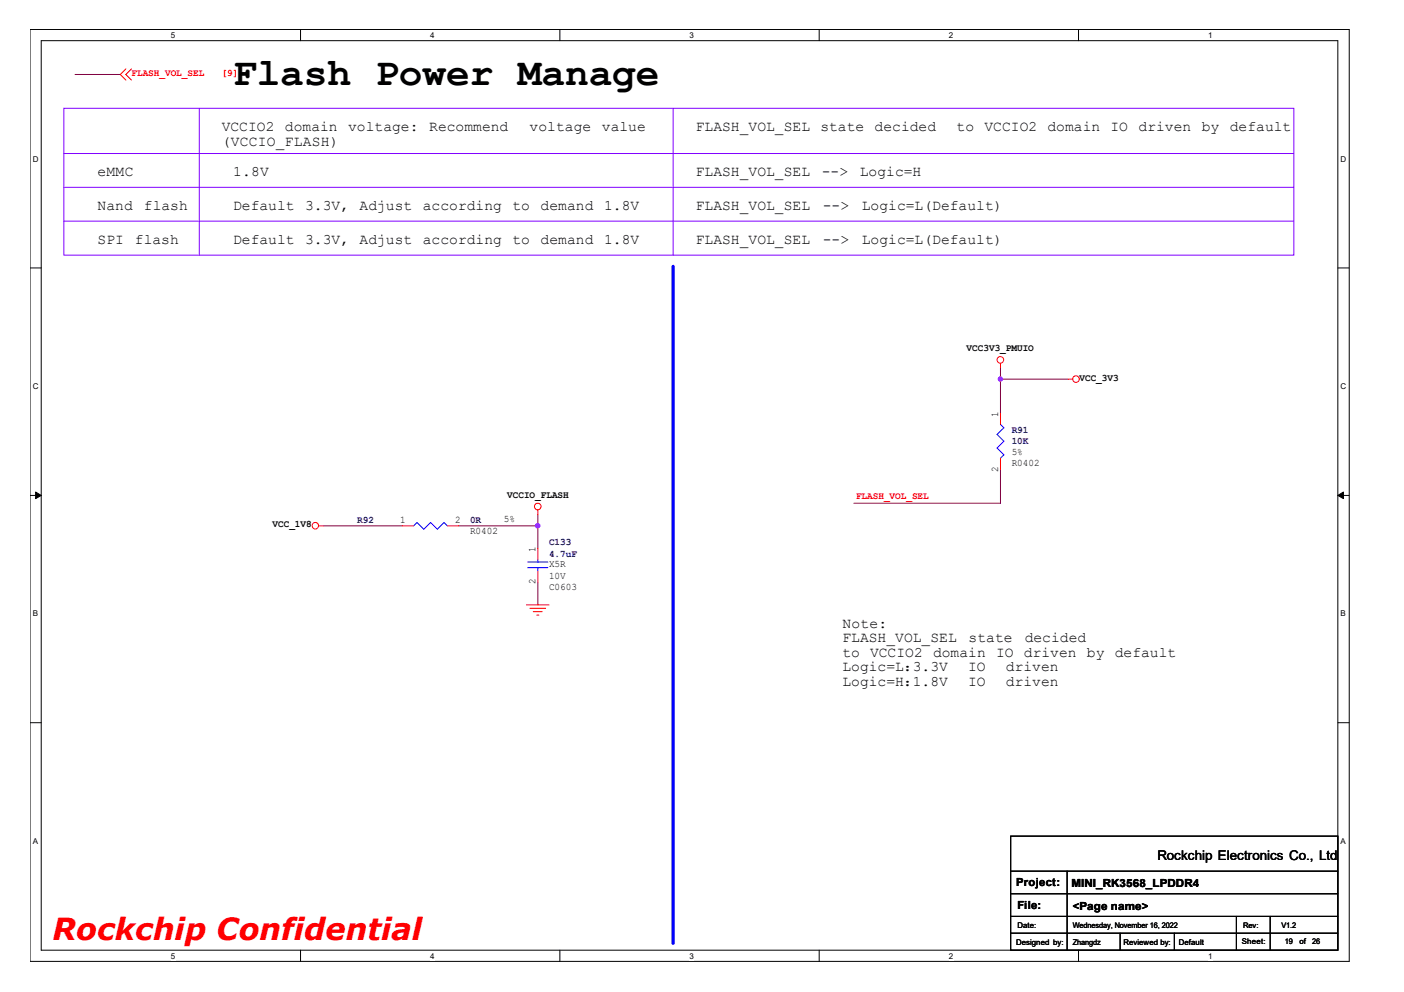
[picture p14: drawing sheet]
<svg xmlns="http://www.w3.org/2000/svg" width="297mm" height="210mm" viewBox="0 0 297 210" stroke-linecap="round" stroke-linejoin="round" font-family="sans-serif">
<defs><g id="words">
<text font-size="8.3" x="49.3" y="18">Flash Power Manage</text>
<text font-size="6.4" fill="#f00" x="11.1" y="198.9">Rockchip Confidential</text>
<g font-size="3.1">
<text x="46.9" y="27.8">VCCIO2</text>
<text x="60.3" y="27.8">domain</text>
<text x="73.7" y="27.8">voltage:</text>
<text x="90.8" y="27.8">Recommend</text>
<text x="112.1" y="27.8">voltage</text>
<text x="127.3" y="27.8">value</text>
<text x="147.2" y="27.8">FLASH_VOL_SEL</text>
<text x="173.6" y="27.8">state</text>
<text x="185" y="27.8">decided</text>
<text x="202.4" y="27.8">to</text>
<text x="208.3" y="27.8">VCCIO2</text>
<text x="221.6" y="27.8">domain</text>
<text x="234.9" y="27.8">IO</text>
<text x="240.9" y="27.8">driven</text>
<text x="254.3" y="27.8">by</text>
<text x="260.2" y="27.8">default</text>
<text x="46.9" y="30.9">(VCCIO_FLASH)</text>
<text x="20.7" y="37.3">eMMC</text>
<text x="49.3" y="37.3">1.8V</text>
<text x="147.2" y="37.3">FLASH_VOL_SEL</text>
<text x="173.9" y="37.3">--&gt;</text>
<text x="181.9" y="37.3">Logic=H</text>
<text x="20.7" y="44.5">Nand</text>
<text x="30.4" y="44.5">flash</text>
<text x="49.3" y="44.5">Default</text>
<text x="64.6" y="44.5">3.3V,</text>
<text x="76.1" y="44.5">Adjust</text>
<text x="89.5" y="44.5">according</text>
<text x="108.4" y="44.5">to</text>
<text x="114.4" y="44.5">demand</text>
<text x="127.8" y="44.5">1.8V</text>
<text x="147.2" y="44.5">FLASH_VOL_SEL</text>
<text x="174.1" y="44.5">--&gt;</text>
<text x="182.3" y="44.5">Logic=L(Default)</text>
<text x="20.7" y="51.7">SPI</text>
<text x="28.5" y="51.7">flash</text>
<text x="49.3" y="51.7">Default</text>
<text x="64.6" y="51.7">3.3V,</text>
<text x="76.1" y="51.7">Adjust</text>
<text x="89.5" y="51.7">according</text>
<text x="108.4" y="51.7">to</text>
<text x="114.4" y="51.7">demand</text>
<text x="127.8" y="51.7">1.8V</text>
<text x="147.2" y="51.7">FLASH_VOL_SEL</text>
<text x="174.1" y="51.7">--&gt;</text>
<text x="182.3" y="51.7">Logic=L(Default)</text>
<text x="178.2" y="132.8">Note:</text>
<text x="178.2" y="135.9">FLASH_VOL_SEL</text>
<text x="204.9" y="135.9">state</text>
<text x="216.8" y="135.9">decided</text>
<text x="178.2" y="139">to VCCIO2</text>
<text x="178.2" y="142.1">Logic=L：</text>
<text x="193.1" y="142.1">3.3V</text>
<text x="197.4" y="139">domain</text>
<text x="204.8" y="142.1">IO</text>
<text x="210.7" y="139">IO</text>
<text x="212.8" y="142.1">driven</text>
<text x="216.6" y="139">driven</text>
<text x="230" y="139">by</text>
<text x="235.8" y="139">default</text>
<text x="178.2" y="145.2">Logic=H：</text>
<text x="193.1" y="145.2">1.8V</text>
<text x="204.8" y="145.2">IO</text>
<text x="212.8" y="145.2">driven</text>
</g>
<text font-size="2.8" x="244.9" y="181.9">Rockchip Electronics Co., Ltd</text>
<g font-size="2.4">
<text x="215" y="187.5">Project:</text>
<text x="226.7" y="187.7">MINI_RK3568_LPDDR4</text>
<text x="215.3" y="192.2">File:</text>
<text x="226.9" y="192.5">&lt;Page name&gt;</text>
</g>
<g font-size="2.2">
<text x="211.2" y="88.2" transform="rotate(-90 211.2 88.2)">1</text>
<text x="211.2" y="99.8" transform="rotate(-90 211.2 99.8)">2</text>
<text x="84.7" y="110.8">1</text>
<text x="96.3" y="110.8">2</text>
<text x="113.3" y="116.8" transform="rotate(-90 113.3 116.8)">1</text>
<text x="113.3" y="123.7" transform="rotate(-90 113.3 123.7)">2</text>
</g>
<g font-size="2.1" fill="#f00">
<text x="27.8" y="16.1">FLASH_VOL_SEL</text>
<text x="46.9" y="16.1">[9]</text>
<text x="181.1" y="105.6">FLASH_VOL_SEL</text>
</g>
<g font-size="2.1">
<text x="204.5" y="74.4">VCC3V3_PMUIO</text>
<text x="228.4" y="80.5">VCC_3V3</text>
<text x="214" y="98.6">R0402</text>
<text x="214" y="96.2">5%</text>
<text x="107.3" y="105.4">VCCIO_FLASH</text>
<text x="57.7" y="111.6">VCC_1V8</text>
<text x="99.4" y="112.9">R0402</text>
<text x="106.6" y="110.5">5%</text>
<text x="116.2" y="124.9">C0603</text>
<text x="116.2" y="120.1">X5R</text>
<text x="116.2" y="122.5">10V</text>
</g>
<g font-size="2.1" fill="#000080">
<text x="214" y="91.5">R91</text>
<text x="214" y="93.9">10K</text>
<text x="75.6" y="110.6">R92</text>
<text x="99.4" y="110.6">0R</text>
<text x="116.2" y="115.4">C133</text>
<text x="116.2" y="117.8">4.7uF</text>
</g>
<g font-size="1.7">
<text x="36.2" y="8">5</text>
<text x="91" y="8">4</text>
<text x="145.9" y="8">3</text>
<text x="200.7" y="8">2</text>
<text x="255.6" y="8">1</text>
<text x="6.9" y="34.2">D</text>
<text x="283.6" y="34.2">D</text>
<text x="6.9" y="82.3">C</text>
<text x="283.6" y="82.3">C</text>
<text x="6.9" y="130.4">B</text>
<text x="283.6" y="130.4">B</text>
<text x="6.9" y="178.5">A</text>
<text x="283.6" y="178.5">A</text>
<text x="215.3" y="196.3">Date:</text>
<text x="226.9" y="196.3">Wednesday, November 16, 2022</text>
<text x="271.1" y="196.3">V1.2</text>
<text x="36.2" y="202.8">5</text>
<text x="91" y="202.8">4</text>
<text x="145.9" y="202.8">3</text>
<text x="200.7" y="202.8">2</text>
<text x="215" y="199.9">Designed by:</text>
<text x="226.9" y="199.9">Zhangdz</text>
<text x="237.7" y="199.9">Reviewed by:</text>
<text x="249.4" y="199.9">Default</text>
<text x="255.6" y="202.8">1</text>
<text x="262.8" y="199.7">Sheet:</text>
<text x="271.8" y="199.7">19</text>
<text x="274.9" y="199.7">of</text>
<text x="277.6" y="199.7">26</text>
</g>
<text font-size="1.6" x="263" y="196.3">Rev:</text>
</g></defs>
<path d="M6.3 6.2h279.2v197.2h-279.2zM8.7 8.6h274.3v192.5h-274.3z" fill="none" stroke="#000" stroke-width=".21"/>
<g fill="#fff">
<path d="M36.2 6.5h.9v1.9h-.9z"/>
<path d="M36.2 201.3h.9v1.9h-.9z"/>
</g>
<path d="M63.6 6.2v2.4M63.6 201.1v2.3" fill="none" stroke="#000" stroke-width=".21"/>
<g fill="#fff">
<path d="M91 6.5h.9v1.9h-.9z"/>
<path d="M91 201.3h.9v1.9h-.9z"/>
</g>
<path d="M118.4 6.2v2.4M118.4 201.1v2.3" fill="none" stroke="#000" stroke-width=".21"/>
<g fill="#fff">
<path d="M145.9 6.5h.9v1.9h-.9z"/>
<path d="M145.9 201.3h.9v1.9h-.9z"/>
</g>
<path d="M173.3 6.2v2.4M173.3 201.1v2.3" fill="none" stroke="#000" stroke-width=".21"/>
<g fill="#fff">
<path d="M200.7 6.5h1v1.9h-1z"/>
<path d="M200.7 201.3h1v1.9h-1z"/>
</g>
<path d="M228.2 6.2v2.4M228.2 201.1v2.3" fill="none" stroke="#000" stroke-width=".21"/>
<g fill="#fff">
<path d="M255.6 6.5h.9v1.9h-.9z"/>
<path d="M255.6 201.3h.9v1.9h-.9z"/>
<path d="M6.9 32.7h1.3v1.9h-1.3z"/>
<path d="M283.6 32.7h1.3v1.9h-1.3z"/>
<path d="M6.9 80.7h1.3v1.9h-1.3z"/>
<path d="M283.6 80.7h1.3v1.9h-1.3z"/>
</g>
<path d="M6.3 56.7h2.4M283 56.7h2.4" fill="none" stroke="#000" stroke-width=".21"/>
<g fill="#fff">
<path d="M6.9 128.9h1.2v1.9h-1.2z"/>
<path d="M283.6 128.9h1.2v1.9h-1.2z"/>
</g>
<path d="M6.3 104.8h2.4M283 104.8h2.4" fill="none" stroke="#000" stroke-width=".21"/>
<g fill="#000" stroke="#000" stroke-width=".21">
<path d="M7.5 104.1l1.2 .7-1.2 .7z" fill-rule="evenodd"/>
<path d="M283 104.8l1.2-.7v1.4z" fill-rule="evenodd"/>
</g>
<g fill="#fff">
<path d="M6.9 177h1.2v1.9h-1.2z"/>
<path d="M283.6 177h1.2v1.9h-1.2z"/>
</g>
<path d="M6.3 152.9h2.4M283 152.9h2.4M213.8 176.9h69.2v24.2h-69.2zM213.8 184.3h69.2M213.8 189.1h69.2M213.8 193.9h69.2M213.8 197.5h69.2M225.8 184.3v16.8M237 197.5v3.6M248.5 197.5v3.6M261.6 193.9v7.2M268.7 193.9v7.2" fill="none" stroke="#000" stroke-width=".21"/>
<path d="M13.5 22.9h260.2v31.1h-260.2zM13.5 32.5h260.2M13.5 39.6h260.2M42.2 22.9v31.1M142.4 22.9v31.1M13.5 46.8h260.2" fill="none" stroke="#8000ff" stroke-width=".21"/>
<path d="M142.4 56.4v143.2" fill="none" stroke="#00f" stroke-width=".68"/>
<path d="M15.9 15.8h9.5M211.7 77.9v9.5M211.7 99.3v7.2h-31.1M211.7 80.2h14.3M68.4 111.3h16.7M97.1 111.3h16.7M113.8 108.9v7.1M113.8 123.2v4.8" fill="none" stroke="#800040" stroke-width=".21"/>
<g fill="#f0f" stroke="#f0f" stroke-width=".21">
<circle cx="113.8" cy="111.2" r=".46"/>
<circle cx="211.6" cy="80.2" r=".45"/>
</g>
<g fill="none" stroke="#f00" stroke-width=".21">
<path d="M26.6 14.6l-1.2 1.2 1.2 1.1M27.8 14.6l-1.2 1.2 1.2 1.1M211.7 76.9v1M211.7 87.4v2.4M211.7 97v2.3M226 80.2h.9M67.4 111.3h1M85.1 111.3h2.4M94.7 111.3h2.4M113.8 107.9v1M113.8 116v2.4M111.4 128h4.8"/>
<path d="M112.1 128.7h3.3M112.8 129.4h1.9M113.5 130.1h.5M113.8 120.8v2.4"/>
<circle cx="211.6" cy="76.1" r=".7"/>
<circle cx="227.6" cy="80.2" r=".7"/>
<circle cx="66.7" cy="111.2" r=".68"/>
<circle cx="113.8" cy="107.2" r=".7"/>
</g>
<path d="M211.7 89.8l.7 .7-1.5 1.4 1.5 1.5-1.5 1.4 1.5 1.4-.7 .8M87.5 111.3l.7-.8 1.5 1.5 1.4-1.5 1.4 1.5 1.4-1.5 .8 .8M111.6 118.9h4.3M113.8 118.4v.5M111.6 120.1h4.3M113.8 120.1v.7" fill="none" stroke="#00f" stroke-width=".21"/>
<use href="#words"/>
</svg>
